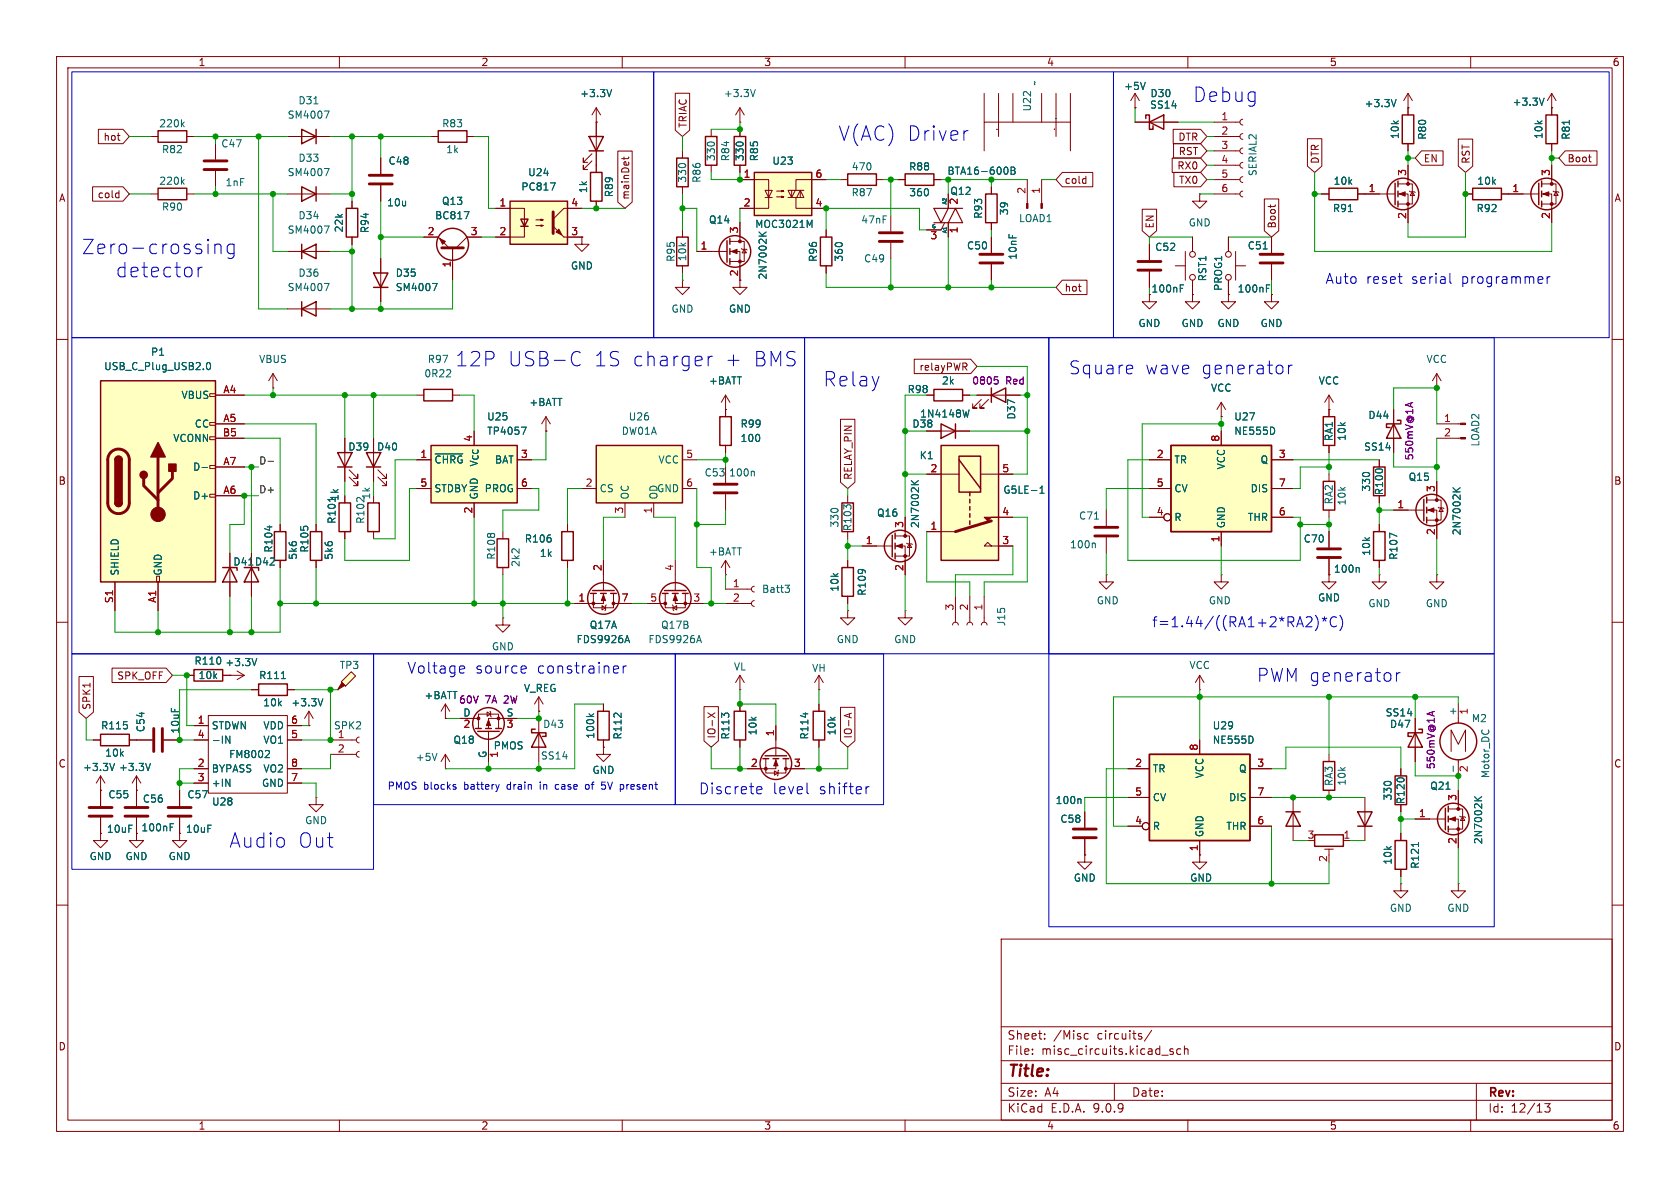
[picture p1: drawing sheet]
<svg xmlns="http://www.w3.org/2000/svg" width="297mm" height="210mm" viewBox="0 0 297 210" stroke-linecap="round" stroke-linejoin="round" font-family="sans-serif">
<defs><g id="words">
<g font-size="3.5" fill="#0000c2">
<text x="210.9" y="18.3">Debug</text>
<text x="148.2" y="25.1">V(AC)</text>
<text x="160.3" y="25.1">Driver</text>
<text x="14.4" y="45.2">Zero-crossing</text>
<text x="20.4" y="49.3">detector</text>
<text x="80.5" y="65">12P</text>
<text x="89.7" y="65">USB-C</text>
<text x="104.9" y="65">1S charger</text>
<text x="127.9" y="65">+</text>
<text x="133" y="65">BMS</text>
<text x="145.5" y="68.6">Relay</text>
<text x="40.5" y="150.1">Audio</text>
<text x="52.7" y="150.1">Out</text>
</g>
<g font-size="3.2" fill="#0000c2">
<text x="188.9" y="66.4">Square</text>
<text x="202.4" y="66.4">wave</text>
<text x="212.3" y="66.4">generator</text>
<text x="222.2" y="120.8">PWM generator</text>
</g>
<text font-size="2.8" fill="#840000" x="178" y="190.9">Title:</text>
<g font-size="2.7" fill="#0000c2">
<text x="71.9" y="119.3">Voltage</text>
<text x="84" y="119.3">source</text>
<text x="95" y="119.3">constrainer</text>
<text x="123.5" y="140.6">Discrete</text>
<text x="136.5" y="140.6">level</text>
<text x="144.8" y="140.6">shifter</text>
</g>
<g font-size="2.5" fill="#0000c2">
<text x="234.3" y="50.4">Auto</text>
<text x="241.5" y="50.4">reset</text>
<text x="249.5" y="50.4">serial</text>
<text x="258.4" y="50.4">programmer</text>
<text x="203.6" y="111.1">f=1.44/((RA1+2*RA2)*C)</text>
</g>
<g font-size="2.1" fill="#840000">
<text x="178" y="184">Sheet:</text>
<text x="186.2" y="184">/Misc</text>
<text x="194" y="184">circuits/</text>
<text x="178" y="186.7">File:</text>
<text x="184.1" y="186.7">misc_circuits.kicad_sch</text>
<text x="178" y="196.9">KiCad</text>
<text x="178" y="194.1">Size:</text>
<text x="184.7" y="194.1">A4</text>
<text x="185.7" y="196.9">E.D.A.</text>
<text x="193.3" y="196.9">9.0.9</text>
<text x="200" y="194.1">Date:</text>
<text x="263" y="194.3">Rev:</text>
<text x="263" y="196.9">Id:</text>
<text x="267.1" y="196.9">12/13</text>
</g>
<g font-size="1.8" fill="#840000">
<text x="35" y="11.9">1</text>
<text x="85" y="11.9">2</text>
<text x="135" y="11.9">3</text>
<text x="185" y="11.9">4</text>
<text x="235" y="11.9">5</text>
<text x="285" y="11.9">6</text>
<text x="121.6" y="22.7" transform="rotate(-90 121.6 22.7)">TRIAC</text>
<text x="18.2" y="25.1">hot</text>
<text x="208.2" y="25.1">DTR</text>
<text x="208.3" y="27.6">RST</text>
<text x="233.4" y="29.1" transform="rotate(-90 233.4 29.1)">DTR</text>
<text x="251.6" y="28.9">EN</text>
<text x="260" y="29.1" transform="rotate(-90 260 29.1)">RST</text>
<text x="277" y="28.9">Boot</text>
<text x="10.3" y="35.9">A</text>
<text x="17.2" y="35.2">cold</text>
<text x="111.4" y="35.4" transform="rotate(-90 111.4 35.4)">mainDet</text>
<text x="188.1" y="32.7">cold</text>
<text x="208" y="30.2">RX0</text>
<text x="208.3" y="32.7">TX0</text>
<text x="285.3" y="35.9">A</text>
<text x="204.2" y="40.5" transform="rotate(-90 204.2 40.5)">EN</text>
<text x="225.7" y="40.5" transform="rotate(-90 225.7 40.5)">Boot</text>
<text x="130.6" y="49" transform="rotate(-90 130.6 49)">2</text>
<text x="188.1" y="51.8">hot</text>
<text x="162.4" y="65.7">relayPWR</text>
<text x="10.3" y="85.9">B</text>
<text x="150.8" y="84.9" transform="rotate(-90 150.8 84.9)">RELAY_PIN</text>
<text x="285.3" y="85.9">B</text>
<text x="16.2" y="125.6" transform="rotate(-90 16.2 125.6)">SPK1</text>
<text x="20.6" y="120.3">SPK_OFF</text>
<text x="126.7" y="130.7" transform="rotate(-90 126.7 130.7)">IO-X</text>
<text x="150.8" y="130.7" transform="rotate(-90 150.8 130.7)">IO-A</text>
<text x="10.3" y="135.9">C</text>
<text x="285.3" y="135.9">C</text>
<text x="10.3" y="185.9">D</text>
<text x="285.3" y="185.9">D</text>
<text x="35" y="199.9">1</text>
<text x="85" y="199.9">2</text>
<text x="135" y="199.9">3</text>
<text x="185" y="199.9">4</text>
<text x="235" y="199.9">5</text>
<text x="285" y="199.9">6</text>
</g>
<g font-size="1.8" fill="#006464">
<text x="102.5" y="17.4">+3.3V</text>
<text x="127.9" y="17.4">+3.3V</text>
<text x="183.7" y="15.2" transform="rotate(-90 183.7 15.2)">~</text>
<text x="198.6" y="16.1">+5V</text>
<text x="203.3" y="17.4">D30</text>
<text x="28.1" y="22.7">220k</text>
<text x="50.8" y="21.2">SM4007</text>
<text x="52.7" y="18.6">D31</text>
<text x="78.1" y="22.7">R83</text>
<text x="182.5" y="19.8" transform="rotate(-90 182.5 19.8)">U22</text>
<text x="203.2" y="19.4">SS14</text>
<text x="241.1" y="19.2">+3.3V</text>
<text x="267.3" y="18.9">+3.3V</text>
<text x="28.5" y="27.3">R82</text>
<text x="39" y="26.3">C47</text>
<text x="52.7" y="28.8">D33</text>
<text x="68.6" y="29.3">C48</text>
<text x="78.8" y="27.3">1k</text>
<text x="126.6" y="28.6" transform="rotate(-90 126.6 28.6)">330</text>
<text x="129.1" y="28.6" transform="rotate(-90 129.1 28.6)">R84</text>
<text x="131.7" y="28.6" transform="rotate(-90 131.7 28.6)">330</text>
<text x="134.2" y="28.6" transform="rotate(-90 134.2 28.6)">R85</text>
<text x="136.5" y="29.3">U23</text>
<text x="247.5" y="24.7" transform="rotate(-90 247.5 24.7)">10k</text>
<text x="252.3" y="24.8" transform="rotate(-90 252.3 24.8)">R80</text>
<text x="272.9" y="24.7" transform="rotate(-90 272.9 24.7)">10k</text>
<text x="277.7" y="24.8" transform="rotate(-90 277.7 24.8)">R81</text>
<text x="28.1" y="32.9">220k</text>
<text x="39.8" y="33.1">1nF</text>
<text x="50.8" y="31.3">SM4007</text>
<text x="92.1" y="33.9">PC817</text>
<text x="93.3" y="31.3">U24</text>
<text x="104" y="34.2" transform="rotate(-90 104 34.2)">1k</text>
<text x="108.6" y="35" transform="rotate(-90 108.6 35)">R89</text>
<text x="121.5" y="32.4" transform="rotate(-90 121.5 32.4)">330</text>
<text x="124.1" y="32.4" transform="rotate(-90 124.1 32.4)">R86</text>
<text x="150.5" y="34.9">R87</text>
<text x="150.5" y="30.3">470</text>
<text x="160.6" y="30.3">R88</text>
<text x="160.6" y="34.9">360</text>
<text x="167.4" y="31.1">BTA16-600B</text>
<text x="167.9" y="34.6">Q12</text>
<text x="222.4" y="31.2" transform="rotate(-90 222.4 31.2)">SERIAL2</text>
<text x="235.7" y="32.9">10k</text>
<text x="261.1" y="32.9">10k</text>
<text x="28.5" y="37.4">R90</text>
<text x="50.8" y="41.5">SM4007</text>
<text x="52.7" y="39">D34</text>
<text x="60.8" y="41.2" transform="rotate(-90 60.8 41.2)">22k</text>
<text x="65.4" y="41.3" transform="rotate(-90 65.4 41.3)">R94</text>
<text x="68.3" y="36.7">10u</text>
<text x="76.8" y="39">BC817</text>
<text x="78" y="36.4">Q13</text>
<text x="125.2" y="39.7">Q14</text>
<text x="133.4" y="40.5">MOC3021M</text>
<text x="152.2" y="39.7">47nF</text>
<text x="173.8" y="38.8" transform="rotate(-90 173.8 38.8)">R93</text>
<text x="178.4" y="38.1" transform="rotate(-90 178.4 38.1)">39</text>
<text x="180" y="39.5">LOAD1</text>
<text x="210.1" y="40.2">GND</text>
<text x="235.5" y="37.7">R91</text>
<text x="260.9" y="37.7">R92</text>
<text x="100.8" y="47.9">GND</text>
<text x="119.5" y="46.4" transform="rotate(-90 119.5 46.4)">R95</text>
<text x="121.5" y="46.3" transform="rotate(-90 121.5 46.3)">10k</text>
<text x="144.6" y="46.4" transform="rotate(-90 144.6 46.4)">R96</text>
<text x="149.2" y="46.4" transform="rotate(-90 149.2 46.4)">360</text>
<text x="152.7" y="46.6">C49</text>
<text x="170.9" y="44.3">C50</text>
<text x="179.9" y="46" transform="rotate(-90 179.9 46)">10nF</text>
<text x="204.1" y="44.6">C52</text>
<text x="220.5" y="44.3">C51</text>
<text x="50.8" y="51.7">SM4007</text>
<text x="52.7" y="49.1">D36</text>
<text x="69.9" y="51.7">SM4007</text>
<text x="69.9" y="49.1">D35</text>
<text x="135.7" y="49.5" transform="rotate(-90 135.7 49.5)">2N7002K</text>
<text x="203.5" y="51.9">100nF</text>
<text x="213.5" y="49.8" transform="rotate(-90 213.5 49.8)">RST1</text>
<text x="216.3" y="51.5" transform="rotate(-90 216.3 51.5)">PROG1</text>
<text x="218.7" y="51.9">100nF</text>
<text x="118.6" y="55.5">GND</text>
<text x="128.8" y="55.5">GND</text>
<text x="201.2" y="58">GND</text>
<text x="208.8" y="58">GND</text>
<text x="215.1" y="58">GND</text>
<text x="222.8" y="58">GND</text>
<text x="18.3" y="65.6">USB_C_Plug_USB2.0</text>
<text x="26.6" y="63.1">P1</text>
<text x="45.7" y="64.4">VBUS</text>
<text x="75.5" y="64.4">R97</text>
<text x="252.1" y="64.4">VCC</text>
<text x="32" y="70.7">VBUS</text>
<text x="74.9" y="66.9">0R22</text>
<text x="93.5" y="72">+BATT</text>
<text x="125.2" y="68.2">+BATT</text>
<text x="160.4" y="69.7">R98</text>
<text x="166.4" y="68.2">2k</text>
<text x="214" y="69.4">VCC</text>
<text x="233" y="68.2">VCC</text>
<text x="34.3" y="75.8">CC</text>
<text x="86" y="74.5">U25</text>
<text x="86" y="77.1">TP4057</text>
<text x="109.8" y="77.1">DW01A</text>
<text x="111.1" y="74.5">U26</text>
<text x="130.8" y="75.8">R99</text>
<text x="161.2" y="75.8">D38</text>
<text x="162.6" y="74">1N4148W</text>
<text x="179.7" y="74.3" transform="rotate(-90 179.7 74.3)">D37</text>
<text x="218.1" y="74.5">U27</text>
<text x="218.1" y="77.1">NE555D</text>
<text x="241.8" y="74.3">D44</text>
<text x="30.5" y="78.3">VCONN</text>
<text x="34" y="83.4">D-</text>
<text x="61.5" y="79.9">D39</text>
<text x="66.6" y="79.9">D40</text>
<text x="76.7" y="82.1">~{CHRG}</text>
<text x="84.7" y="82.6" transform="rotate(-90 84.7 82.6)">V_{CC}</text>
<text x="87.4" y="82.1">BAT</text>
<text x="116.3" y="82.1">VCC</text>
<text x="130.8" y="78.3">100</text>
<text x="162.5" y="81.4">K1</text>
<text x="207.5" y="82.1">TR</text>
<text x="216.8" y="83.1" transform="rotate(-90 216.8 83.1)">VCC</text>
<text x="222.7" y="82.1">Q</text>
<text x="235.8" y="78.1" transform="rotate(-90 235.8 78.1)">RA1</text>
<text x="238.1" y="78" transform="rotate(-90 238.1 78)">10k</text>
<text x="241.1" y="79.9">SS14</text>
<text x="261.7" y="79" transform="rotate(-90 261.7 79)">LOAD2</text>
<text x="34" y="88.5">D+</text>
<text x="60" y="88.6" transform="rotate(-90 60 88.6)">1k</text>
<text x="65.6" y="88.4" transform="rotate(-90 65.6 88.4)">1k</text>
<text x="76.7" y="87.2">STDBY</text>
<text x="84.7" y="88.4" transform="rotate(-90 84.7 88.4)">GND</text>
<text x="85.6" y="87.2">PROG</text>
<text x="105.9" y="87.2">CS</text>
<text x="111.4" y="88.4" transform="rotate(-90 111.4 88.4)">OC</text>
<text x="116.1" y="87.2">GND</text>
<text x="116.4" y="88.4" transform="rotate(-90 116.4 88.4)">OD</text>
<text x="124.5" y="84.4">C53</text>
<text x="128.8" y="84.4">100n</text>
<text x="177.3" y="87.5">G5LE-1</text>
<text x="207.5" y="87.2">CV</text>
<text x="221" y="87.2">DIS</text>
<text x="235.8" y="89.3" transform="rotate(-90 235.8 89.3)">RA2</text>
<text x="238.1" y="89.5" transform="rotate(-90 238.1 89.5)">10k</text>
<text x="242.4" y="87" transform="rotate(-90 242.4 87)">330</text>
<text x="244.7" y="87.6" transform="rotate(-90 244.7 87.6)">R100</text>
<text x="248.9" y="85.2">Q15</text>
<text x="59.5" y="92.7" transform="rotate(-90 59.5 92.7)">R101</text>
<text x="64.6" y="92.7" transform="rotate(-90 64.6 92.7)">R102</text>
<text x="148.4" y="93.4" transform="rotate(-90 148.4 93.4)">330</text>
<text x="150.7" y="94" transform="rotate(-90 150.7 94)">R103</text>
<text x="154.9" y="91.5">Q16</text>
<text x="162.7" y="93.5" transform="rotate(-90 162.7 93.5)">2N7002K</text>
<text x="190.7" y="92">C71</text>
<text x="207.5" y="92.3">R</text>
<text x="216.8" y="93.5" transform="rotate(-90 216.8 93.5)">GND</text>
<text x="220.5" y="92.3">THR</text>
<text x="258.4" y="94.7" transform="rotate(-90 258.4 94.7)">2N7002K</text>
<text x="21.2" y="101.9" transform="rotate(-90 21.2 101.9)">SHIELD</text>
<text x="28.8" y="101.9" transform="rotate(-90 28.8 101.9)">GND</text>
<text x="41.2" y="100.2">D41</text>
<text x="45" y="100.2">D42</text>
<text x="48.4" y="97.8" transform="rotate(-90 48.4 97.8)">R104</text>
<text x="52.7" y="99.1" transform="rotate(-90 52.7 99.1)">5k6</text>
<text x="54.7" y="97.8" transform="rotate(-90 54.7 97.8)">R105</text>
<text x="59" y="99.1" transform="rotate(-90 59 99.1)">5k6</text>
<text x="87.7" y="99.1" transform="rotate(-90 87.7 99.1)">R108</text>
<text x="92" y="100.3" transform="rotate(-90 92 100.3)">2k2</text>
<text x="92.7" y="96.1">R106</text>
<text x="95.3" y="98.7">1k</text>
<text x="125.2" y="98.4">+BATT</text>
<text x="189.1" y="97.1">100n</text>
<text x="230.4" y="96.1">C70</text>
<text x="235.7" y="101.4">100n</text>
<text x="242.4" y="98.3" transform="rotate(-90 242.4 98.3)">10k</text>
<text x="247.2" y="99.1" transform="rotate(-90 247.2 99.1)">R107</text>
<text x="134.6" y="105">Batt3</text>
<text x="148.4" y="104.7" transform="rotate(-90 148.4 104.7)">10k</text>
<text x="153.3" y="105.4" transform="rotate(-90 153.3 105.4)">R109</text>
<text x="193.8" y="107">GND</text>
<text x="213.6" y="107">GND</text>
<text x="232.9" y="106.5">GND</text>
<text x="241.8" y="107.5">GND</text>
<text x="252" y="107.5">GND</text>
<text x="101.8" y="113.9">FDS9926A</text>
<text x="104.2" y="111.4">Q17A</text>
<text x="114.5" y="113.9">FDS9926A</text>
<text x="116.8" y="111.4">Q17B</text>
<text x="147.8" y="113.9">GND</text>
<text x="158" y="113.9">GND</text>
<text x="177.9" y="110.8" transform="rotate(-90 177.9 110.8)">J15</text>
<text x="34.3" y="117.7">R110 +3.3V</text>
<text x="60" y="118.5">TP3</text>
<text x="86.9" y="115.2">GND</text>
<text x="129.6" y="118.7">VL</text>
<text x="143.5" y="119">VH</text>
<text x="210.2" y="118.5">VCC</text>
<text x="35" y="120.2">10k</text>
<text x="45.7" y="120.2">R111</text>
<text x="46.4" y="125.1">10k</text>
<text x="51.4" y="125.1">+3.3V</text>
<text x="74.9" y="123.8">+BATT</text>
<text x="92.5" y="122.5">V_REG</text>
<text x="17.8" y="129.1">R115</text>
<text x="25.8" y="129.5" transform="rotate(-90 25.8 129.5)">C54</text>
<text x="31.9" y="129.8" transform="rotate(-90 31.9 129.8)">10uF</text>
<text x="37.3" y="129.1">STDWN</text>
<text x="37.3" y="131.7">-IN</text>
<text x="46.5" y="129.1">VDD</text>
<text x="46.5" y="131.7">VO1</text>
<text x="58.9" y="129.1">SPK2</text>
<text x="59.6" y="130.6">1</text>
<text x="80.1" y="131.7">Q18</text>
<text x="81.8" y="126.7">D</text>
<text x="89.5" y="126.7">S</text>
<text x="95.9" y="128.9">D43</text>
<text x="105.3" y="130.7" transform="rotate(-90 105.3 130.7)">100k</text>
<text x="110.1" y="130.8" transform="rotate(-90 110.1 130.8)">R112</text>
<text x="129.1" y="130.8" transform="rotate(-90 129.1 130.8)">R113</text>
<text x="134" y="130.1" transform="rotate(-90 134 130.1)">10k</text>
<text x="143.1" y="130.8" transform="rotate(-90 143.1 130.8)">R114</text>
<text x="147.9" y="130.1" transform="rotate(-90 147.9 130.1)">10k</text>
<text x="214.3" y="129.1">U29</text>
<text x="214.3" y="131.7">NE555D</text>
<text x="244.9" y="126.8">SS14</text>
<text x="245.6" y="128.9">D47</text>
<text x="257.6" y="126.6" transform="rotate(-90 257.6 126.6)">+</text>
<text x="260.1" y="127.9">M2</text>
<text x="14.6" y="136.5">+3.3V</text>
<text x="18.5" y="134">10k</text>
<text x="20.9" y="136.5">+3.3V</text>
<text x="37.3" y="136.8">BYPASS</text>
<text x="40.4" y="134.2">FM8002</text>
<text x="46.5" y="136.8">VO2</text>
<text x="73.4" y="134.7">+5V</text>
<text x="86.1" y="134.1" transform="rotate(-90 86.1 134.1)">G</text>
<text x="87.2" y="132.7">PMOS</text>
<text x="95.5" y="134.5">SS14</text>
<text x="104.6" y="137">GND</text>
<text x="203.7" y="136.8">TR</text>
<text x="213" y="137.7" transform="rotate(-90 213 137.7)">VCC</text>
<text x="218.9" y="136.8">Q</text>
<text x="263.5" y="137.7" transform="rotate(-90 263.5 137.7)">Motor_DC</text>
<text x="19.1" y="141.3">C55</text>
<text x="25.2" y="142.1">C56</text>
<text x="33" y="141.3">C57</text>
<text x="37.3" y="139.3">+IN</text>
<text x="37.4" y="142.6">U28</text>
<text x="46.2" y="139.3">GND</text>
<text x="186.5" y="142.3">100n</text>
<text x="203.7" y="141.8">CV</text>
<text x="217.2" y="141.8">DIS</text>
<text x="235.8" y="139" transform="rotate(-90 235.8 139)">RA3</text>
<text x="238.1" y="139" transform="rotate(-90 238.1 139)">10k</text>
<text x="246.2" y="141.6" transform="rotate(-90 246.2 141.6)">330</text>
<text x="248.5" y="142.3" transform="rotate(-90 248.5 142.3)">R120</text>
<text x="252.7" y="139.8">Q21</text>
<text x="18.8" y="147.4">10uF</text>
<text x="24.9" y="147.2">100nF</text>
<text x="32.8" y="147.4">10uF</text>
<text x="53.8" y="145.9">GND</text>
<text x="187.4" y="145.6">C58</text>
<text x="203.7" y="146.9">R</text>
<text x="213" y="148.1" transform="rotate(-90 213 148.1)">GND</text>
<text x="216.7" y="146.9">THR</text>
<text x="262.2" y="149.3" transform="rotate(-90 262.2 149.3)">2N7002K</text>
<text x="15.7" y="152.2">GND</text>
<text x="22.1" y="152.2">GND</text>
<text x="29.7" y="152.2">GND</text>
<text x="246.2" y="153" transform="rotate(-90 246.2 153)">10k</text>
<text x="251.1" y="153.7" transform="rotate(-90 251.1 153.7)">R121</text>
<text x="189.7" y="156.1">GND</text>
<text x="210.3" y="156.1">GND</text>
<text x="245.6" y="161.4">GND</text>
<text x="255.8" y="161.4">GND</text>
</g>
<g font-size="1.8" fill="#a90000">
<text x="215.8" y="21.3">1</text>
<text x="215.8" y="23.9">2</text>
<text x="215.8" y="26.4">3</text>
<text x="215.8" y="29">4</text>
<text x="131.4" y="31.5">1</text>
<text x="144.1" y="31.5">6</text>
<text x="181.4" y="34.4" transform="rotate(-90 181.4 34.4)">2</text>
<text x="183.9" y="34.4" transform="rotate(-90 183.9 34.4)">1</text>
<text x="215.8" y="31.5">5</text>
<text x="215.8" y="34">6</text>
<text x="241.9" y="34">1</text>
<text x="248.7" y="31.2" transform="rotate(-90 248.7 31.2)">3</text>
<text x="267.3" y="34">1</text>
<text x="274.1" y="31.2" transform="rotate(-90 274.1 31.2)">3</text>
<text x="75.5" y="41.7">2</text>
<text x="83.1" y="41.7">3</text>
<text x="88.2" y="36.6">1</text>
<text x="88.2" y="41.7">2</text>
<text x="100.9" y="36.6">4</text>
<text x="100.9" y="41.7">3</text>
<text x="130.6" y="41.3" transform="rotate(-90 130.6 41.3)">3</text>
<text x="131.4" y="36.6">2</text>
<text x="144.1" y="36.6">4</text>
<text x="169.6" y="41.3" transform="rotate(-90 169.6 41.3)">1</text>
<text x="169.6" y="36.3" transform="rotate(-90 169.6 36.3)">2</text>
<text x="248.7" y="38.8" transform="rotate(-90 248.7 38.8)">2</text>
<text x="274.1" y="38.8" transform="rotate(-90 274.1 38.8)">2</text>
<text x="79.8" y="47.4" transform="rotate(-90 79.8 47.4)">1</text>
<text x="123.8" y="44.2">1</text>
<text x="164.4" y="42.6">3</text>
<text x="39.4" y="69.6">A4</text>
<text x="39.3" y="77.2">B5</text>
<text x="39.4" y="74.7">A5</text>
<text x="255.2" y="74.7">1</text>
<text x="255.2" y="77.2">2</text>
<text x="39.4" y="82.3">A7</text>
<text x="74.2" y="81">1</text>
<text x="83.6" y="78.2" transform="rotate(-90 83.6 78.2)">4</text>
<text x="92" y="81">3</text>
<text x="121.2" y="81">5</text>
<text x="164.4" y="83.6">2</text>
<text x="177.1" y="83.6">5</text>
<text x="204.4" y="81">2</text>
<text x="215.6" y="78.2" transform="rotate(-90 215.6 78.2)">8</text>
<text x="226" y="81">3</text>
<text x="39.4" y="87.4">A6</text>
<text x="74.2" y="86.1">5</text>
<text x="92" y="86.1">6</text>
<text x="103.4" y="86.1">2</text>
<text x="121.2" y="86.1">6</text>
<text x="204.4" y="86.1">5</text>
<text x="226" y="86.1">7</text>
<text x="246.9" y="89.9">1</text>
<text x="253.7" y="87.1" transform="rotate(-90 253.7 87.1)">3</text>
<text x="83.6" y="90.9" transform="rotate(-90 83.6 90.9)">2</text>
<text x="110.2" y="90.9" transform="rotate(-90 110.2 90.9)">3</text>
<text x="115.3" y="90.9" transform="rotate(-90 115.3 90.9)">1</text>
<text x="159.8" y="93.4" transform="rotate(-90 159.8 93.4)">3</text>
<text x="164.4" y="93.7">1</text>
<text x="177.1" y="91.2">4</text>
<text x="204.4" y="91.2">4</text>
<text x="215.6" y="96" transform="rotate(-90 215.6 96)">1</text>
<text x="226" y="91.2">6</text>
<text x="253.7" y="94.7" transform="rotate(-90 253.7 94.7)">2</text>
<text x="106.4" y="101" transform="rotate(-90 106.4 101)">2</text>
<text x="119.1" y="101" transform="rotate(-90 119.1 101)">4</text>
<text x="153" y="96.3">1</text>
<text x="159.8" y="101" transform="rotate(-90 159.8 101)">2</text>
<text x="177.1" y="96.3">3</text>
<text x="20.1" y="106.7" transform="rotate(-90 20.1 106.7)">S1</text>
<text x="27.7" y="106.7" transform="rotate(-90 27.7 106.7)">A1</text>
<text x="102.2" y="106.4">1</text>
<text x="109.8" y="106.4">7</text>
<text x="114.9" y="106.4">5</text>
<text x="122.5" y="106.4">3</text>
<text x="129.5" y="103.9">1</text>
<text x="129.5" y="106.4">2</text>
<text x="168.7" y="108" transform="rotate(-90 168.7 108)">3</text>
<text x="171.2" y="108" transform="rotate(-90 171.2 108)">2</text>
<text x="173.7" y="108" transform="rotate(-90 173.7 108)">1</text>
<text x="34.9" y="128">1</text>
<text x="34.9" y="130.6">4</text>
<text x="51.4" y="128">6</text>
<text x="51.4" y="130.6">5</text>
<text x="81.8" y="129">2</text>
<text x="89.5" y="129">3</text>
<text x="136.9" y="130.2" transform="rotate(-90 136.9 130.2)">1</text>
<text x="259.8" y="126.4" transform="rotate(-90 259.8 126.4)">1</text>
<text x="34.9" y="135.6">2</text>
<text x="51.4" y="135.6">8</text>
<text x="59.6" y="133.1">2</text>
<text x="88.3" y="134.1" transform="rotate(-90 88.3 134.1)">1</text>
<text x="132.6" y="135.6">2</text>
<text x="140.3" y="135.6">3</text>
<text x="200.6" y="135.6">2</text>
<text x="211.8" y="132.8" transform="rotate(-90 211.8 132.8)">8</text>
<text x="222.2" y="135.6">3</text>
<text x="259.8" y="136.6" transform="rotate(-90 259.8 136.6)">2</text>
<text x="34.9" y="138.2">3</text>
<text x="51.4" y="138.2">7</text>
<text x="200.6" y="140.7">5</text>
<text x="222.2" y="140.7">7</text>
<text x="257.6" y="141.7" transform="rotate(-90 257.6 141.7)">3</text>
<text x="200.6" y="145.8">4</text>
<text x="222.2" y="145.8">6</text>
<text x="231.1" y="148.3">3</text>
<text x="237.4" y="148.3">1</text>
<text x="250.8" y="144.5">1</text>
<text x="257.6" y="149.3" transform="rotate(-90 257.6 149.3)">2</text>
<text x="211.8" y="150.6" transform="rotate(-90 211.8 150.6)">1</text>
<text x="234.7" y="152.5" transform="rotate(-90 234.7 152.5)">2</text>
</g>
<g font-size="1.8" fill="#840084">
<text x="171.8" y="68.2">0805</text>
<text x="177.8" y="68.2">Red</text>
<text x="250" y="81.5" transform="rotate(-90 250 81.5)">550mV@1A</text>
<text x="81.1" y="124.6">60V</text>
<text x="85.7" y="124.6">7A</text>
<text x="89.2" y="124.6">2W</text>
<text x="253.8" y="136.1" transform="rotate(-90 253.8 136.1)">550mV@1A</text>
</g>
<g font-size="1.8" fill="#0f0f0f">
<text x="45.7" y="82.2">D-</text>
<text x="45.7" y="87.3">D+</text>
</g>
<g font-size="1.8" fill="#0000c2">
<text x="68.4" y="139.8">PMOS blocks</text>
<text x="82.1" y="139.8">battery</text>
<text x="89.9" y="139.8">drain</text>
<text x="95.9" y="139.8">in</text>
<text x="98.8" y="139.8">case</text>
<text x="104.4" y="139.8">of</text>
<text x="107.4" y="139.8">5V</text>
<text x="110.9" y="139.8">present</text>
</g>
<g font-size=".9" fill="#006464">
<text x="164.6" y="40.4">G</text>
<text x="167.4" y="41.4" transform="rotate(-90 167.4 41.4)">A1</text>
<text x="167.4" y="36.3" transform="rotate(-90 167.4 36.3)">A2</text>
</g>
</g></defs>
<g fill="none" stroke="#840000" stroke-width=".18">
<path d="M10 10h277v190h-277zM12 12h273v186h-273zM60 10v2M110 10v2M160 10v2M210 10v2M260 10v2M10 60h2M73.7 69.9h1.2M80 69.9h1.3M285 60h2M10 110h2"/>
<path d="M285 110h2M10 160h2M177 166h108v32h-108zM285 160h2M60 198v2M110 198v2M160 198v2M177 194.5h108M177 191.5h108M177 187.5h108M177 181.5h108M182.5 186.3v.1"/>
<path d="M182.5 185.5v.1M184.7 183.6v.1M184.7 182.8v.1M191.7 183.6l.3 .1 .4-.1M192.4 182.8l-.4-.1-.3 .1M197 191.5v3M201.8 183.3v.3M203.6 182.1l-1.3 2M205.4 186.5h1.1M207.4 185.5l-.4-.1-.2 .2 .1 .2 .5 .2v.3h-.6M208.7 185.5l-.4-.1-.3 .3v.4l.2 .2h.5M209.4 185.5l.2-.1 .4 .1v.9"/>
<path d="M209.4 184.9v1.5M210 198v2M260 198v2M261 191.5v6.5M273.1 195.1h.9l-.5 .6 .5 .1v.7l-.3 .1h-.4l-.2-.1"/>
</g>
<path d="M74.9 68.8h5.1v2.1h-5.1z" fill="none" stroke="#840000" stroke-width=".25"/>
<path d="M105.4 78.7h15.2v10.2h-15.2z" fill="#ffffc2"/>
<path d="M105.4 78.7h15.2v10.2h-15.2z" fill="none" stroke="#840000" stroke-width=".25"/>
<path d="M102.9 86.4h2.5M110.5 88.9v2.5M115.6 88.9v2.5M120.6 81.3h2.6M120.6 86.4h2.6" fill="none" stroke="#840000" stroke-width=".18"/>
<path d="M90.2 35.6h10.1v7.6h-10.1z" fill="#ffffc2"/>
<g fill="none" stroke="#840000" stroke-width=".25">
<path d="M90.2 35.6h10.1v7.6h-10.1zM92.1 38.7h1.2l-.6 1.3zM246.6 32.4v3.8M247.1 32v1M247.1 33.8v1M247.1 35.6v1M247.9 20.3h2v5.1h-2zM92.1 40h1.2M134.9 134.1h1M135.3 133.6h3.8M136.7 134.1h1M138.4 134.1h1"/>
<path d="M143.8 125.7h2v5.1h-2z"/>
<circle cx="248" cy="34.3" r="2.79"/>
<circle cx="137.2" cy="135" r="2.79"/>
</g>
<g fill="none" stroke="#840000" stroke-width=".18">
<path d="M248.9 19.1h.1M248.9 16.5l-.7 1.3M248.9 16.5l.8 1.3M248.9 16.5v3.8M87.6 36.8h5.1v5.1h-5.1M94.7 38.9h1.3l-.4 .1v-.3l.4 .2M94.7 39.9h1.3l-.4 .1v-.2l.4 .1M102.9 36.8h-3.2l-1.9 1.9M241.3 34.3h5.3M247.1 32.5h2.6v3.6h-2.6M247.1 34.3h1.8v5.1M248.9 25.4v1.3"/>
<path d="M248.9 29.2v3.3M249.2 33.8l.1 .1h.8l.1 .1M249.7 33.9l.4 .6h-.8zM99.7 41.9h3.2M130.8 119.4l.8 1.3M130.8 119.4l-.8 1.3M130.8 119.4v2.5M149.9 108v1.2h1.2l-1.2 1.3-1.3-1.3h1.3M149.9 108h.1M130.8 121.9h.1M135.4 134.1v2.6h3.5v-2.6M136.9 136.3l.6 .4-.6 .3z"/>
<path d="M137.2 134.1v1.8h-5.1M137.2 128.3v5.3M137.7 136.1l-.2 .2v.7l-.1 .2M138.9 135.9h3.3M144.8 124.5v1.2M144.8 130.8v1.3M191.8 143.5v2.8M191.8 148.3v2.8M212.1 151.1v1.3h-1.3l1.3 1.3 1.3-1.3h-1.3M212.1 151.1h.1"/>
</g>
<path d="M97.8 37.5v3.8M189.7 148.1h4.1M189.7 146.6h4.1" fill="none" stroke="#840000" stroke-width=".51"/>
<g fill="#840000" stroke="#840000" stroke-width=".18">
<path d="M98.3 41l.5-.5 .5 1z"/>
<path d="M97.8 40l1.9 1.9z"/>
<path d="M247.4 34.3l1-.4v.8z"/>
<path d="M137.2 134.4l.3 1h-.7z"/>
<circle cx="248.9" cy="32.5" r=".25"/>
<circle cx="248.9" cy="36.1" r=".25"/>
<circle cx="138.9" cy="135.9" r=".25"/>
<circle cx="135.4" cy="135.9" r=".25"/>
</g>
<path d="M246.8 17.6l-.4 1.3M97.3 32.3h.9l-.6 1.3M142.4 126v.8M190.9 141.2l.2 .2v.7" fill="none" stroke="#006464" stroke-width=".18"/>
<path d="M203.2 133.4h17.8v15.2h-17.8z" fill="#ffffc2"/>
<g fill="none" stroke="#840000" stroke-width=".25">
<path d="M203.2 133.4h17.8v15.2h-17.8zM227.3 143.5h2.6M228.6 143.5l1.3 2.6h-2.6z"/>
<circle cx="80" cy="43.2" r="2.82"/>
</g>
<g fill="none" stroke="#840000" stroke-width=".18">
<path d="M74.9 41.9h2.6l1.9 1.9M80 43.8v5.7M85.1 41.9h-2.6l-1.9 1.9M102.9 41.9v1.3h1.2l-1.2 1.3-1.3-1.3h1.3M102.9 41.9h.1M217.2 41.9v2.6M217.2 49.5v2.6M218.4 47h1.8M218.4 44.5v5M212.1 119.4v2.5M212.1 119.4l-.8 1.3M212.1 119.4l.8 1.3"/>
<path d="M199.4 135.9h3.8M212.1 121.9h.1M212.1 130.8v2.6M221 135.9h3.8M191.8 151.1v1.3h-1.3l1.3 1.3 1.2-1.3h-1.2M191.8 151.1h.1M199.4 141h3.8M199.4 146.1h2.5M212.1 148.6v2.5M221 141h3.8M221 146.1h3.8M228.6 141v7.6"/>
<circle cx="217.2" cy="49" r=".51"/>
<circle cx="217.2" cy="45" r=".51"/>
<circle cx="202.6" cy="146" r=".63"/>
</g>
<path d="M82.1 37.4h.8l-.5 1.3M221.5 130.4v.7" fill="none" stroke="#006464" stroke-width=".18"/>
<path d="M78.1 43.8h3.8" fill="none" stroke="#840000" stroke-width=".51"/>
<path d="M77.7 42.2l1 .5-.5 .5z" fill="#840000" stroke="#840000" stroke-width=".18"/>
<path d="M17.8 67.3h20.3v35.6h-20.3z" fill="#ffffc2"/>
<g fill="none" stroke="#840000" stroke-width=".18">
<path d="M105.4 19.1l.8 1.2M105.4 19.1l-.8 1.2M105.4 19.1v10.1M26.7 24.1h1.2M26.7 34.3h1.2M33 24.1h1.3M33 34.3h1.3M38.1 25.4v2.8M38.1 30.2v2.8M50.8 24.1h7.6M50.8 34.3h7.6M67.3 27.9v2.8"/>
<path d="M67.3 32.8v2.8M76.2 24.1h1.3M82.5 24.1h1.3M104.6 28.4l-1.5 1.6v-.8v.8h.8M104.6 27.2l-1.5 1.5v-.8v.8h.8M105.4 21.6h.1M210.8 52.1v1.2h1.3l-1.3 1.3-1.3-1.3h1.3M210.8 52.1h.1M37.1 69.6h1v.5h-1zM37.1 74.7h1v.5h-1zM37.1 77.2h1v.5h-1zM38.1 69.9h5.1"/>
<path d="M38.1 74.9h5.1M38.1 77.5h5.1M234.9 72.4h.1M234.9 69.9l-.7 1.2M234.9 69.9l.8 1.2M234.9 69.9v2.5M37.1 82.3h1v.5h-1zM37.1 87.4h1v.5h-1zM38.1 82.6h5.1M38.1 87.6h5.1M55.9 92.7v1.3M55.9 99.1v1.2"/>
<path d="M20.3 102.9v5.1M27.7 101.9h.5v1h-.5zM27.9 102.9v5.1M130.8 124.5v1.2M130.8 130.8v1.3M234.9 133.4v1.2M234.9 139.7v1.3M247.6 135.9v1.3M250.2 127v7.6M256.5 132.8v-3.8l1.3 2.6 1.3-2.6v3.8M257.8 124.5v3.3M257.8 134.3v2.9"/>
<path d="M257.8 139.7v3.3M234.2 150.1h1.5M234.9 150.1v1M237.5 148.6h1.3M241.3 141v7.6M247.6 142.2v1.3M247.6 147.3v1.3M247.6 153.7v1.2M250.2 144.8h5.3M256 143h2.6v3.6h-2.6M256 144.8h1.8v5.1M257.8 156.2v1.3h1.3l-1.3 1.3-1.3-1.3h1.3"/>
<path d="M257.8 156.2h.1M258.1 144.3l.1 .1h.8l.1 .1M258.6 144.4l.4 .6h-.8z"/>
</g>
<g fill="none" stroke="#840000" stroke-width=".25">
<path d="M27.9 23.1h5.1v2h-5.1zM27.9 33.3h5.1v2h-5.1zM53.3 22.9l2.6 1.2-2.6 1.3zM53.3 33l2.6 1.3-2.6 1.3zM55.9 22.9v2.5M55.9 33v2.6M77.5 23.1h5v2h-5zM104.1 24.1h2.6l-1.3 2.6zM104.1 26.7h2.6M17.8 67.3h20.3v35.6h-20.3zM20.3 81.3a.64 .64 0 0 1 .7-.7 .64 .64 0 0 1 .6 .7M20.3 88.9a.64 .64 0 0 0 .7 .6 .64 .64 0 0 0 .6-.6"/>
<path d="M54.9 94h2v5.1h-2zM129.8 125.7h2v5.1h-2zM233.9 134.6h2.1v5.1h-2.1zM246.6 137.2h2.1v5h-2.1zM250.2 129.5l1.3 2.6h-2.6zM250.8 128.9h.7v.6h-2.6v.7h.7M232.4 147.6h5.1v2h-5.1zM240 143.5h2.6l-1.3 2.6zM240 146.1h2.6M246.6 148.6h2.1v5.1h-2.1zM255.5 142.9v3.8M256 142.5v1"/>
<path d="M256 144.3v1M256 146.1v1"/>
<circle cx="257.8" cy="131.1" r="3.3"/>
<circle cx="256.9" cy="144.8" r="2.79"/>
</g>
<path d="M36.1 30h4M36.1 28.4h4M65.3 31h4M65.3 32.5h4M19.6 79.9a1.9 1.9 0 0 1 2.1-.4 1.9 1.9 0 0 1 1.2 1.8v7.6a1.91 1.91 0 0 1-1.9 1.9 1.91 1.91 0 0 1-2-1.9l.1-7.8 .1-.6zM25.4 84.6v1.3l2.5 2.5M27.9 80.8v10.1M30.5 83.3v1.3l-2.6 2.5" fill="none" stroke="#840000" stroke-width=".51"/>
<g fill="#840000" stroke="#840000" stroke-width=".25">
<path d="M20.3 81.3h1.3v7.6h-1.3z"/>
<path d="M20.5 80.8a.64 .64 0 0 1 .7-.1 .64 .64 0 0 1 .4 .6h-1.3z"/>
<path d="M20.3 88.9h1.3a.64 .64 0 0 1-.6 .6 .64 .64 0 0 1-.7-.6z"/>
<path d="M27.9 78.2l1.3 2.6h-2.5z"/>
<path d="M29.8 82h1.3v1.3h-1.3z"/>
<circle cx="25.4" cy="83.9" r=".63"/>
</g>
<g fill="#840000" stroke="#840000" stroke-width=".18">
<path d="M256.3 144.8l1-.4v.8z"/>
<circle cx="27.9" cy="90.9" r="1.27"/>
<circle cx="257.8" cy="143" r=".25"/>
<circle cx="257.8" cy="146.6" r=".25"/>
</g>
<g fill="none" stroke="#006464" stroke-width=".18">
<path d="M55.5 18.4h.7M57.3 19.6h.9l-.6 1.3M108.1 15.8l-.4 1.3M32.2 21.9l.4 .5M32.2 32.1l.4 .5M32.6 21.6l-.5 .5M32.6 31.7l-.5 .5M57.3 29.8h.9l-.6 1.3M36.7 64.1h.1a.68 .68 0 0 1 .4 .6 .68 .68 0 0 1-.4 .6 .84 .84 0 0 1-.1-1.2zM35.7 82.6h1M256.9 135.4v1M262.1 129l-.1 .1"/>
<path d="M263.1 129l.1 .1M250.8 148.9v.7M260.7 140.8l.7 .8M261.9 140.8l-.7 .6"/>
</g>
<path d="M253.2 125.9v.6M253.6 125.8l-1.3 .4" fill="none" stroke="#840084" stroke-width=".18"/>
<path d="M76.2 78.7h15.2v10.2h-15.2z" fill="#ffffc2"/>
<g fill="none" stroke="#840000" stroke-width=".25">
<path d="M61.2 36.8h2v5.1h-2zM104.4 30.5h2v5.1h-2zM202.6 21v-.7h.6v2.6h.6v-.7M203.2 21.6l2.5-1.3v2.6zM234.9 33.3h5.1v2h-5.1zM260.3 33.3h5.1v2h-5.1zM272 32.4v3.8M272.5 32v1M272.5 33.8v1M272.5 35.6v1M273.3 20.3h2v5.1h-2zM53.3 54.6l2.6-1.3v2.6z"/>
<path d="M53.3 44.5l2.6-1.3v2.5zM53.3 43.2v2.5M53.3 53.3v2.6M66 48.3h2.6l-1.3 2.5zM66 50.8h2.6M76.2 78.7h15.2v10.2h-15.2zM127.3 73.7h2v5h-2zM233.9 73.7h2.1v5h-2.1zM246.4 74.9l1.2 2.6h-2.5zM247 74.3h.6v.6h-2.5v.7h.6M48.5 94h2v5.1h-2zM59.7 80h2.5l-1.2 2.6z"/>
<path d="M59.7 82.6h2.5M59.9 88.9h2.1v5.1h-2.1zM64.8 80h2.5l-1.3 2.6zM64.8 82.6h2.5M65 88.9h2.1v5.1h-2.1zM148.8 88.9h2.1v5.1h-2.1zM242.8 94h2.1v5.1h-2.1zM251.7 88.3v3.8M252.2 87.9v1M252.2 89.7v1M252.2 91.4v1.1M39.4 100.3h2.5v.5"/>
<path d="M40.6 100.3l1.3 2.6h-2.5zM43.2 100.3h2.5v.5M44.4 100.3l1.3 2.6h-2.5zM117.1 104.9h1M117.5 104.4h3.8M118.9 104.9h1M120.6 104.9h1.1M148.8 100.3h2.1v5.1h-2.1z"/>
<circle cx="273.4" cy="34.3" r="2.79"/>
<circle cx="253.1" cy="90.2" r="2.79"/>
<circle cx="119.4" cy="105.8" r="2.79"/>
</g>
<g fill="none" stroke="#840000" stroke-width=".18">
<path d="M200.7 19.1h.1M200.7 16.5l-.8 1.3M200.7 16.5l.7 1.3M200.7 16.5v2.6M274.3 19.1h.1M274.3 16.5v3.8M274.3 16.5l.8 1.3M274.3 16.5l-.7 1.3M62.2 35.6v1.2M105.4 29.2v1.3M105.4 35.6v1.2M200.7 21.6h7.6"/>
<path d="M212.1 34.3v1.3h1.3l-1.3 1.2-1.3-1.2h1.3M212.1 34.3h.1M214.6 34.3h4.6M214.6 21.6h4.6M214.6 24.1h4.6M214.6 26.7h4.6M214.6 29.2h4.6M214.6 31.8h4.6M219.7 21.1l-.3 .1-.2 .4 .2 .3 .3 .2M219.7 23.6l-.3 .2-.2 .3 .2 .4 .3 .1M219.7 26.2l-.3 .1-.2 .4 .2 .3 .3 .2M219.7 28.7l-.3 .2-.2 .3 .2 .4 .3 .1"/>
<path d="M219.7 31.2l-.3 .2-.2 .4 .2 .3 .3 .2M219.7 33.8l-.3 .1-.2 .4 .2 .3 .3 .2M233.7 34.3h1.2M240 34.3h1.3M259.1 34.3h1.2M265.4 34.3h6.6M272.5 32.5h2.6v3.6h-2.6M272.5 34.3h1.8v5.1M274.3 25.4v1.3M274.3 29.2v3.3M274.6 33.8l.1 .1h.8l.1 .1M275.1 33.9l.4 .6h-.8z"/>
<path d="M50.8 54.6h7.6M50.8 44.5h7.6M62.2 41.9v1.3M67.3 45.7v7.6M203.2 52.1v1.2h1.3l-1.3 1.3-1.3-1.3h1.3M203.2 43.2v2.8M203.2 48v2.8M207.8 47h1.7M209.5 44.5v5M210.8 41.9v2.6M210.8 49.5v2.6M217.2 52.1v1.2h1.2l-1.2 1.3-1.3-1.3h1.3"/>
<path d="M217.2 52.1h.1M224.8 52.1v1.2h1.3l-1.3 1.3-1.3-1.3h1.3M224.8 52.1h.1M224.8 41.9v2.8M224.8 46.7v2.8M48.3 68.6h.1M48.3 66l-.8 1.3M48.3 66l.7 1.3M48.3 66v2.6M61 77.5v7.6M66 77.5v7.6M96.5 76.2h.1"/>
<path d="M96.5 73.7l-.7 1.2M96.5 73.7l.8 1.2M96.5 73.7v2.5M128.3 72.4h.1M128.3 69.9v3.8M128.3 78.7v1.3M128.3 69.9l-.8 1.2M128.3 69.9l.7 1.2M215.9 73.7h.1M215.9 71.1l-.8 1.3M215.9 71.1l.8 1.3M215.9 71.1v2.6"/>
<path d="M234.9 72.4v1.3M234.9 78.7v1.3M246.4 72.4v7.6M254 68.6h.1M254 74.9h4.2M254 77.5h4.2M254 66l-.8 1.3M254 66l.8 1.3M254 66v2.6M40.6 97.8v7.6M44.4 97.8v7.6M49.5 92.7v1.3"/>
<path d="M49.5 99.1v1.2M61 87.6v1.3M61 94v1.3M61.7 84.3l1.5 1.6v-.8v.8h-.7M61.7 83.1l1.5 1.5v-.8v.8h-.7M66 87.6v1.3M66 94v1.3M66.8 84.3l1.5 1.6v-.8v.8h-.7M66.8 83.1l1.5 1.5v-.8v.8h-.7M73.7 81.3h2.5M73.7 86.4h2.5M83.8 88.9v2.5"/>
<path d="M91.4 81.3h2.6M91.4 86.4h2.6M119.4 99.1v5.3M128.3 99.1l-.8 1.2M128.3 99.1l.7 1.2M128.3 99.1v2.5M149.9 87.6v1.3M149.9 94v1.3M149.9 99.1v1.2M243.8 92.7v1.3M243.8 99.1v1.2M246.4 90.2h5.3"/>
<path d="M252.2 88.4h2.6v3.5h-2.6M252.2 90.2h1.8v5.1M254 85.1v3.3M254.3 89.7l.1 .1h.7l.2 .1M254.8 89.8l.3 .6h-.7zM114.3 106.7h3.3M117.6 104.9v2.5h3.6v-2.5M118.9 106.9l.1 .2v.7l.1 .2M119 107.4l.6-.3v.7zM119.4 104.9v1.8h5.1M128.3 101.6h.1M149.9 105.4v1.3"/>
<path d="M254 101.6v1.3h1.3l-1.3 1.2-1.3-1.2h1.3M254 101.6h.1M247.6 156.2v1.3h1.3l-1.3 1.3-1.2-1.3h1.2M247.6 156.2h.1"/>
<circle cx="210.8" cy="49" r=".51"/>
<circle cx="210.8" cy="45" r=".51"/>
</g>
<g fill="none" stroke="#006464" stroke-width=".18">
<path d="M202.5 14.5l-.4 1.3M273 17.3l-.4 1.3M57.3 39.9h.9l-.6 1.3M238.4 37.4h.7M277.4 21.3v.7M57.3 50.1h.9l-.6 1.3M76.4 50.1h.9l-.6 1.3M208.7 51h.4M208.7 50.4h.6M223.3 44h.7M223.9 51h.4M223.9 50.4h.6"/>
<path d="M92.2 75.5h.8l-.5 1.3M44 99.9h.7M47.7 93v.7M76.9 80.2h4.9M247 94.8l-1.3-.5v.8M256.9 86.2l.7 .8M258.1 86.2l-.7 .6M123.3 113.2h.6M123.6 112.3l.4 1.3"/>
</g>
<path d="M201.2 46.2h4M201.2 47.8h4M222.8 45h4M222.8 46.5h4" fill="none" stroke="#840000" stroke-width=".51"/>
<g fill="#840000" stroke="#840000" stroke-width=".18">
<path d="M258.2 74.8h.9v.3h-.9z"/>
<path d="M258.2 77.3h.9v.3h-.9z"/>
<path d="M252.5 90.2l1-.4v.8z"/>
<path d="M272.8 34.3l1-.4v.8z"/>
<path d="M119.4 105.2l.4 1h-.8z"/>
<circle cx="254" cy="88.4" r=".25"/>
<circle cx="254" cy="91.9" r=".25"/>
<circle cx="274.3" cy="32.5" r=".25"/>
<circle cx="274.3" cy="36.1" r=".25"/>
<circle cx="117.6" cy="106.7" r=".25"/>
<circle cx="121.2" cy="106.7" r=".25"/>
</g>
<path d="M249.4 71.3v.6M249.8 71.2l-1.3 .4" fill="none" stroke="#840084" stroke-width=".18"/>
<path d="M166.4 78.7h10.1v20.4h-10.1z" fill="#ffffc2"/>
<g fill="none" stroke="#840000" stroke-width=".18">
<path d="M163.8 69.9h1.3M163.8 76.2h7.6M170.2 69.9h1.2M172.7 69.9h7.6M173.5 70.6l-1.5 1.5h.7h-.7v-.7M174.8 70.6l-1.6 1.5h.8h-.8v-.7M152.4 96.5h5.3M158.2 94.7h2.6v3.6h-2.6M158.2 96.5h1.8v5.1M160 91.4v3.3M160.3 96l.1 .1h.8l.1 .2M160.8 96.1l.4 .7h-.8z"/>
<path d="M163.8 83.8h5.7M163.8 94h5.1M173.4 83.8h5.7M175.3 96.5l-.7-.6-.6 .6h5.1M176.5 91.4h2.6M234.9 83.8v1.3M234.9 90.2v1.2M234.9 94v2.8M234.9 98.8v2.8M243.8 81.3v1.3M243.8 87.6v1.3M160 108v1.2h1.3l-1.3 1.3-1.3-1.3h1.3"/>
<path d="M160 108h.1M168.4 110.5l.1-.4 .4-.1 .4 .1 .1 .4M168.9 105.4v4.6M170.9 110.5l.2-.4 .3-.1 .4 .1 .2 .4M171.4 105.4v4.6M173.5 110.5l.1-.4 .4-.1 .3 .1 .2 .4M174 105.4v4.6M234.9 101.6v1.3h-1.2l1.2 1.2 1.3-1.2h-1.3M234.9 101.6h.1M243.8 101.6v1.3h1.3l-1.3 1.2-1.2-1.2h1.2M243.8 101.6h.1"/>
</g>
<g fill="none" stroke="#840000" stroke-width=".25">
<path d="M165.1 68.8h5.1v2.1h-5.1zM166.4 78.7h10.1v20.4h-10.1zM166.4 74.9l2.5 1.3-2.5 1.3zM168.9 74.9v2.6M175.3 69.9l2.5-1.3v2.5zM175.3 68.6v2.5M157.7 94.6v3.8M158.2 94.2v1.1M158.2 96v1M158.2 97.8v1M169.5 80.6h3.9v6.4h-3.9zM169.5 81.3l3.9 5.1"/>
<path d="M171.4 87v.6M171.4 88.3v.6M171.4 89.5v.7M171.4 90.8v.6M171.4 92.1v.6M233.9 85.1h2.1v5.1h-2.1zM242.8 82.6h2.1v5h-2.1z"/>
<circle cx="159.1" cy="96.5" r="2.79"/>
</g>
<g fill="#840000" stroke="#840000" stroke-width=".18">
<path d="M174 91.4h2.5h-1.2l-.7 .7z"/>
<path d="M158.5 96.5l1-.4v.8z"/>
<circle cx="160" cy="94.7" r=".25"/>
<circle cx="160" cy="98.3" r=".25"/>
</g>
<path d="M175.3 92.1l-6.4 1.9M232.9 98.6h4.1M232.9 97h4.1" fill="none" stroke="#840000" stroke-width=".51"/>
<path d="M171.3 72.5l-.3 1.2M161.1 85l.7 .7M162.4 85l-.7 .5M183.9 87.2h.7M183.9 86.3l.3-.4v1.3M240.1 100.3l.2 .2v.7" fill="none" stroke="#006464" stroke-width=".18"/>
<path d="M175.8 66.6h.6M176.2 67.1l.3 .2v.3l-.3 .3" fill="none" stroke="#840084" stroke-width=".18"/>
<path d="M207 78.7h17.8v15.3h-17.8z" fill="#ffffc2"/>
<g fill="none" stroke="#840000" stroke-width=".25">
<path d="M129.8 24.1h2v5.1h-2zM128.5 42.5v3.9M129 42.2v1M129 43.9v1.1M129 45.7v1M207 78.7h17.8v15.3h-17.8z"/>
<circle cx="129.9" cy="44.4" r="2.79"/>
</g>
<g fill="none" stroke="#840000" stroke-width=".18">
<path d="M130.8 22.9v1.2M130.8 29.2v1.3M130.8 39.4v3.3M123.2 44.5h5.3M129 42.7h2.6v3.5h-2.6M129 44.5h1.8v5M131.1 43.9l.1 .2h.8l.1 .1M131.6 44.1l.4 .6h-.8zM215.9 76.2v2.5M195.6 90.2v2.8M195.6 95v2.8M203.2 81.3h3.8"/>
<path d="M203.2 86.4h3.8M203.2 91.4h2.5M215.9 94v2.5M224.8 81.3h3.8M224.8 86.4h3.8M224.8 91.4h3.8M195.6 101.6v1.3h-1.3l1.3 1.2 1.2-1.2h-1.2M195.6 101.6h.1M215.9 101.6v1.3h-1.3l1.3 1.2 1.3-1.2h-1.3M215.9 101.6h.1"/>
<circle cx="206.4" cy="91.4" r=".63"/>
</g>
<path d="M134.2 41l.7 .7M135.5 41l-.8 .6M225.3 75.8v.7M193.5 96l.1 .2v.6M193.5 91.8h.7" fill="none" stroke="#006464" stroke-width=".18"/>
<path d="M193.5 94.7h4.1M193.5 93.2h4.1" fill="none" stroke="#840000" stroke-width=".51"/>
<g fill="#840000" stroke="#840000" stroke-width=".18">
<path d="M129.3 44.5l1-.4v.7z"/>
<circle cx="130.8" cy="42.7" r=".25"/>
<circle cx="130.8" cy="46.2" r=".25"/>
</g>
<path d="M133.3 30.5h10.2v7.6h-10.2z" fill="#ffffc2"/>
<path d="M119.6 27.9h2.1v5.1h-2.1zM124.7 24.1h2v5.1h-2zM133.3 30.5h10.2v7.6h-10.2zM149.9 30.7h5v2.1h-5zM160 30.7h5.1v2.1h-5.1zM174.2 34.3h2.1v5.1h-2.1zM119.6 41.9h2.1v5.1h-2.1zM145 41.9h2.1v5.1h-2.1zM34.3 118.4h5.1v2h-5.1z" fill="none" stroke="#840000" stroke-width=".25"/>
<g fill="none" stroke="#840000" stroke-width=".18">
<path d="M130.8 19.1l-.8 1.2M130.8 19.1l.8 1.2M130.8 19.1v2.5M174 16.5v5.1M176.5 16.5v7.6M179.1 16.5v5.1M184.1 16.5v5.1M186.7 16.5v7.6M189.2 16.5v5.1M120.6 26.7v1.2M120.6 33v1.3M125.7 22.9v1.2"/>
<path d="M125.7 29.2v1.3M130.8 31.8h5.1v5h-5.1M130.8 21.6h.1M135.3 33.7h1.2l-.6 1.2zM135.3 34.9h1.2M137.3 33.8h1.3l-.4 .1v-.2l.4 .1M137.3 34.8h1.3l-.4 .1v-.2l.4 .1M139.3 34.9h2.8l-.6-1.2-.7 1.2M140 33.7v1.2M140.6 33.7l-.6 1.2-.7-1.2h2.8M140.7 34.9v1.9h5.3M141.5 33.7v1.2"/>
<path d="M146 31.8h-5.3v1.9M148.6 31.8h1.3M154.9 31.8h1.3M157.5 38.1v2.8M158.7 31.8h1.3M165.1 31.8h1.3M167 39.4l-.6 1.2h-2.6M167.6 34.3v2.5M167.6 39.4v2.5M174 26.7v-5.1h15.2v5.1M175.3 33v1.3M175.3 39.4v1.2"/>
<path d="M181.6 31.8v4.2M184.1 31.8v4.2M120.6 49.5v1.3h1.3l-1.3 1.3-1.2-1.3h1.2M120.6 49.5h.1M120.6 40.6v1.3M120.6 47v1.3M130.8 49.5v1.3h1.3l-1.3 1.3-1.3-1.3h1.3M146 40.6v1.3M146 47v1.3M157.5 42.9v2.8M175.3 41.9v2.8M175.3 46.7v2.8"/>
<path d="M128.3 82.6v2.7M128.3 87.4v2.8M33 119.4h1.3M39.4 119.4h3.8M40.6 119.4h.1M41.9 118.6l1.3 .8M43.2 119.4l-1.3 .7M24.1 139.7v2.8M31.7 139.7v2.8M17.8 147.3v1.3h-1.3l1.3 1.3 1.2-1.3h-1.2M17.8 147.3h.1M24.1 147.3v1.3h-1.2l1.2 1.3 1.3-1.3h-1.3"/>
<path d="M24.1 147.3h.1M24.1 144.5v2.8M31.7 147.3v1.3h-1.2l1.2 1.3 1.3-1.3h-1.3M31.7 147.3h.1M31.7 144.5v2.8"/>
</g>
<path d="M133.5 15.8l-.4 1.3M143.1 39.8l.5-.9v1.3M176.5 21h.1M178 29.6l.2 .4-.2 .7M178.7 29.5h.5l.2 .3-.2 .3 .2 .2 .1 .3-.3 .2h-.5zM178.7 30.1h.5M186.7 21h.1M133.2 83.3l.2 .2v.6M45.4 116.4l-.4 1.3M30.1 146.2h.4M30.1 145.6h.6" fill="none" stroke="#006464" stroke-width=".18"/>
<g fill="#840000" stroke="#840000" stroke-width=".18">
<path d="M184 36h.3v.8h-.3z"/>
<path d="M181.5 36h.2v.8h-.2z"/>
</g>
<path d="M155.4 41.1h4.1M155.4 42.7h4.1M173.2 46.5h4.1M173.2 45h4.1M126.2 85.6h4.1M126.2 87.1h4.1M22.1 142.7h4.1M22.1 144.3h4.1M29.7 142.7h4.1M29.7 144.3h4.1" fill="none" stroke="#840000" stroke-width=".51"/>
<path d="M165.1 39.4h5.1l-1.3-2.6-1.3 2.6M167.6 36.8l-1.2 2.6-1.3-2.6h5.1" fill="none" stroke="#840000" stroke-width=".2"/>
<path d="M176.3 22.9h.1M186.4 22.9h.1" fill="none" stroke="#a90000" stroke-width=".18"/>
<path d="M60.3 120.5l1.8-1.8 .8 .8-1.8 1.8z" fill="#ffffc2"/>
<g fill="#840000" stroke="#840000" stroke-width=".18">
<path d="M60.5 120.7l.5 .5-1.3 .7z"/>
<path d="M106.7 105.2l.4 1h-.8z"/>
<path d="M86.4 127.3l.3 1h-.7z"/>
<circle cx="108.5" cy="106.7" r=".25"/>
<circle cx="104.9" cy="106.7" r=".25"/>
<circle cx="84.6" cy="127" r=".25"/>
<circle cx="88.1" cy="127" r=".25"/>
</g>
<g fill="none" stroke="#840000" stroke-width=".18">
<path d="M119.4 16.5h2.5v6.5l-1.3 1.1-1.2-1.1zM200.7 19.1h.1M248.9 19.1h.1M248.9 19.1v1.2M274.3 19.1h.1M274.3 19.1v1.2M16.4 33h5.3l1.2 1.3-1.2 1.3h-5.3zM17.4 22.9h4.3l1.2 1.2-1.2 1.3h-4.3zM20.9 34.1l.1 .1M21 33.7v1.3M21 34.9l-.1 .1M62.2 35.6v1.2"/>
<path d="M67.3 27.9v2.8M67.3 32.8v2.8M87.6 36.8h2.6M100.3 36.8h2.6M105.4 21.6h.1M105.4 21.6v2.5M105.4 26.7v3.8M105.4 35.6v1.2M109.2 26.7h2.6v9l-1.3 1.1-1.3-1.1zM110.3 27.7v.5M111.2 27.7l-.2 .3h-1.1M130.8 36.8h2.5"/>
<path d="M130.8 22.9v1.2M130.8 29.2v1.3M130.8 39.4v2.5M130.8 31.8h2.5M143.5 36.8h2.5M143.5 31.8h2.5M158.7 31.8h1.3M165.1 31.8h1.3M167.6 34.3v2.5M167.6 39.4v2.5M175.3 33v1.3M175.3 39.4v1.2"/>
<path d="M187.8 30.5h5.4v2.5h-5.4l-1.1-1.2zM191.8 31.6h.2M192 31.2v1.2M192 32.4h-.2M200.7 21.6h2.5M201.9 37h2.6v3.8l-1.3 1.1-1.3-1.1zM205.7 21.6h2.6M207.2 27.9h5l1.2 1.3-1.2 1.3h-5zM207.4 22.9h4.8l1.2 1.2-1.2 1.3h-4.8zM207.5 25.4h4.7l1.2 1.3-1.2 1.2h-4.7zM207.5 30.5h4.7l1.2 1.3-1.2 1.2h-4.7zM223.5 35.2h2.6v5.6l-1.3 1.1-1.3-1.1z"/>
<path d="M224.6 36.2v.5M225.5 36.2v.1M231.1 24.5h2.6v4.9l-1.3 1.1-1.3-1.1zM233.7 34.3h1.2M240 34.3h3.8M248.9 25.4v1.3M248.9 29.2v2.6M248.9 36.8v2.6M251.3 26.7h3.8v2.5h-3.8l-1.1-1.3zM257.8 24.6h2.6v4.8l-1.3 1.1-1.3-1.1zM259.1 34.3h1.2M265.4 34.3h3.8"/>
<path d="M274.3 25.4v1.3M274.3 29.2v2.6M274.3 36.8v2.6M276.7 26.7h5.6v2.5h-5.6l-1.1-1.3zM280.8 27.8h.5M281.2 28.6h.1M62.2 41.9v1.3M67.3 45.7v2.6M67.3 50.8v2.5M74.9 41.9h2.6M80 43.8v5.7M82.5 41.9h2.6"/>
<path d="M87.6 41.9h2.6M100.3 41.9h2.6M102.9 41.9h.1M123.2 44.5h2.5M130.8 47v2.5M146 40.6v1.3M146 47v1.3M163.8 40.6h2.6M175.3 41.9v2.8M175.3 46.7v2.8M187.8 49.5h4.4v2.6h-4.4l-1.1-1.3zM203.2 43.2v2.8"/>
<path d="M203.2 48v2.8M210.8 52.1h.1M210.8 41.9v2.6M210.8 49.5v2.6M217.2 52.1h.1M217.2 41.9v2.6M217.2 49.5v2.6M224.8 52.1h.1M224.8 41.9v2.8M224.8 46.7v2.8M38.1 69.9h5.1M38.1 74.9h5.1"/>
<path d="M38.1 77.5h5.1M61 77.5v2.5M66 77.5v2.5M96.5 76.2h.1M128.3 72.4h.1M128.3 72.4v1.3M128.3 78.7v1.3M148.6 74.1h2.5v11.1l-1.2 1.2-1.3-1.2zM161.6 63.5h10l1.1 1.3-1.1 1.2h-10zM163.8 69.9h1.3M163.8 76.2h2.6M168.9 76.2h2.5"/>
<path d="M170.2 69.9h1.2M172.7 69.9h2.6M177.8 69.9h2.5M215.9 73.7h.1M215.9 76.2v2.5M234.9 72.4h.1M234.9 72.4v1.3M234.9 78.7v1.3M246.4 72.4v2.5M246.4 77.5v2.5M38.1 82.6h5.1M38.1 87.6h5.1"/>
<path d="M40.6 97.8v2.5M44.4 97.8v2.5M49.5 92.7v1.3M49.5 99.1v1.2M55.9 92.7v1.3M55.9 99.1v1.2M61 82.6v2.5M61 87.6v1.3M61 94v1.3M66 82.6v2.5M73.7 81.3h2.5M73.7 86.4h2.5"/>
<path d="M83.8 88.9v2.5M88.9 94v1.3M91.4 81.3h2.6M91.4 86.4h2.6M100.3 92.7v1.3M100.3 99.1v1.2M106.7 99.1v5.3M149.9 99.1v1.2M152.4 96.5h2.5M160 91.4v2.6M160 99.1v2.5M163.8 83.8h2.6"/>
<path d="M163.8 94h2.6M176.5 83.8h2.6M176.5 91.4h2.6M176.5 96.5h2.6M203.2 81.3h3.8M203.2 86.4h3.8M203.2 91.4h2.5M215.9 94v2.5M224.8 81.3h3.8M224.8 86.4h3.8M224.8 91.4h3.8M234.9 94v2.8"/>
<path d="M234.9 98.8v2.8M243.8 81.3v1.3M243.8 87.6v1.3M243.8 92.7v1.3M243.8 99.1v1.2M246.4 90.2h2.5M254 85.1v2.5M254 92.7v2.6M14 119.6h2.5v6.3l-1.3 1.1-1.2-1.1zM19.8 118.1h9.6l1.1 1.3-1.1 1.3h-9.6zM20.3 102.9v5.1M27.9 102.9v5.1"/>
<path d="M33 119.4h1.3M39.4 119.4h1.2M40.6 119.4h.1M40.6 102.9v2.5M44.4 102.9v2.5M88.9 109.2v1.3h1.3l-1.3 1.3-1.3-1.3h1.3M88.9 109.2h.1M88.9 100.3v1.3M104.9 104.9v2.5h3.6v-2.5M106.4 107.1l.7 .3-.7 .4zM106.7 104.9v1.8h-5.1M107.2 106.9l-.1 .2v.7l-.2 .2"/>
<path d="M108.5 106.7h3.3M128.3 106.7h4.5M128.3 104.1h4.5M133.3 103.6l-.3 .2-.2 .3 .2 .4 .3 .1M133.3 106.2l-.3 .1-.2 .4 .2 .3 .3 .2M144.8 119.4l.7 1.3M144.8 119.4l-.8 1.3M144.8 119.4v2.5M149.9 105.4v1.3M234.9 101.6h.1M15.9 120.8v.7M16.5 130.8h1.3"/>
<path d="M17.8 139.7h.1M17.8 137.2l-.8 1.2M17.8 137.2l.7 1.2M17.8 137.2v5.3M22.9 130.8h4M24.1 139.7h.1M24.1 137.2l-.7 1.2M24.1 137.2l.8 1.2M24.1 137.2v5.3M29 130.8h2.7M31.7 139.7v2.8M34.3 130.8h2.5"/>
<path d="M34.3 128.3h2.5M34.3 135.9h2.5M34.3 138.4h2.5M36.8 126.5h14v13.7h-14zM44.4 121.9h1.3M50.8 121.9h1.3M50.8 130.8h2.5M50.8 128.3h2.5M50.8 135.9h2.5M50.8 138.4h2.5M54.6 128.3h.1M54.6 125.7l-.8 1.3"/>
<path d="M54.6 125.7l.8 1.3M54.6 125.7v2.6M58.4 130.8h4.6M58.4 133.4h4.6M59.7 121.9h.1M60.3 120.5l1.8-1.8 .8 .8-1.8 1.8zM63.5 130.3l-.4 .2-.1 .3 .1 .4 .4 .1M63.5 132.8l-.4 .2-.1 .4 .1 .3 .4 .2M78.7 135.9h.1M78.7 127h.1M78.7 133.4l.8 1.2M78.7 133.4l-.7 1.2"/>
<path d="M78.7 124.5v2.5M78.7 133.4v2.5M78.7 124.5l.8 1.2M78.7 124.5l-.7 1.2M81.3 127h3.3M84.6 128.8v-2.6h3.5v2.6M86.1 125.9l.6 .3-.6 .4zM86.4 129.3v5.3M86.6 125.7l.1 .2v.7l.2 .1M91.4 127h-5v1.8M95.2 125.7h.1M95.2 123.2v2.5"/>
<path d="M95.2 127v7.6M95.2 123.2l.8 1.3M95.2 123.2l-.7 1.3M106.7 132.1v1.3h-1.3l1.3 1.2 1.2-1.2h-1.2M106.7 132.1h.1M106.7 124.5v1.2M106.7 130.8v1.3M124.5 124.9h2.5v6.1l-1.3 1.1-1.2-1.1zM125.1 126l1.3 .9M126.4 126l-1.3 .9M130.8 124.5v1.2M130.8 130.8v1.3"/>
<path d="M132.1 135.9h2.5M137.2 128.3v2.5M139.7 135.9h2.5M144.8 121.9h.1M144.8 124.5v1.2M144.8 130.8v1.3M148.6 125h2.5v6l-1.2 1.1-1.3-1.1zM150.2 126.2v.6M150.5 126.1l-1.2 .4M199.4 135.9h3.8M212.1 130.8v2.6M221 135.9h3.8"/>
<path d="M247.6 135.9v1.3M250.2 127v2.5M250.2 132.1v2.5M257.8 139.7v2.5M17.8 147.3h.1M17.8 144.5v2.8M24.1 147.3h.1M24.1 144.5v2.8M31.7 147.3h.1M31.7 144.5v2.8M55.9 141v1.2h-1.3l1.3 1.3 1.2-1.3h-1.2M55.9 141h.1"/>
<path d="M191.8 151.1h.1M191.8 143.5v2.8M191.8 148.3v2.8M199.4 141h3.8M199.4 146.1h2.5M212.1 151.1h.1M212.1 148.6v2.5M221 141h3.8M221 146.1h3.8M247.6 142.2v1.3M247.6 147.3v1.3M247.6 153.7v1.2"/>
<path d="M250.2 144.8h2.5M257.8 147.3v2.6"/>
<circle cx="206.4" cy="91.4" r=".63"/>
<circle cx="202.6" cy="146" r=".63"/>
</g>
<g fill="none" stroke="#840000" stroke-width=".25">
<path d="M87.9 95.3h2v5h-2zM99.3 94h2v5.1h-2zM104.4 104.9h1M104.8 104.4h3.8M106.2 104.9h1M107.9 104.9h1.1M17.8 129.8h5.1v2h-5.1zM45.7 120.9h5.1v2h-5.1zM84.1 128.8h1M84.5 129.3h3.8M85.9 128.8h1M87.6 128.8h1"/>
<path d="M94.6 128.9h-.6v.6h2.5v.7h-.6M95.2 129.5l1.3 2.6h-2.5zM105.7 125.7h2v5.1h-2z"/>
<circle cx="106.7" cy="105.8" r="2.79"/>
<circle cx="86.4" cy="127.9" r="2.79"/>
</g>
<g fill="none" stroke="#006464" stroke-width=".18">
<path d="M108.1 15.8l-.4 1.3M202.5 14.5l-.4 1.3M246.8 17.6l-.4 1.3M273 17.3l-.4 1.3M82.1 37.4h.8l-.5 1.3M97.3 32.3h.9l-.6 1.3M143.1 39.8l.5-.9v1.3M178 29.6l.2 .4-.2 .7M178.7 29.5h.5l.2 .3-.2 .3 .2 .2 .1 .3-.3 .2h-.5zM178.7 30.1h.5M238.4 37.4h.7M277.4 21.3v.7"/>
<path d="M76.4 50.1h.9l-.6 1.3M134.2 41l.7 .7M135.5 41l-.8 .6M208.7 51h.4M208.7 50.4h.6M223.3 44h.7M223.9 51h.4M223.9 50.4h.6M36.7 64.1h.1a.68 .68 0 0 1 .4 .6 .68 .68 0 0 1-.4 .6 .84 .84 0 0 1-.1-1.2zM92.2 75.5h.8l-.5 1.3M171.3 72.5l-.3 1.2M225.3 75.8v.7"/>
<path d="M35.7 82.6h1M44 99.9h.7M47.7 93v.7M76.9 80.2h4.9M161.1 85l.7 .7M162.4 85l-.7 .5M183.9 87.2h.7M183.9 86.3l.3-.4v1.3M247 94.8l-1.3-.5v.8M256.9 86.2l.7 .8M258.1 86.2l-.7 .6M45.4 116.4l-.4 1.3"/>
<path d="M49.7 120h.8M110.6 113.2h.6M110.9 112.3l.4 1.3M138.8 103.4h.8l-.5 .5 .4 .2 .1 .4-.3 .2h-.3M240.1 100.3l.2 .2v.7M20.2 134.9l-.4 1.3M26.6 134.9l-.4 1.3M39.9 130.1l.7 1.3v-1.3M39.9 137.7l.7 1.3v-1.3M47.4 132.7l.2 .2v.3l-.7 .7h.7M57.1 123.5l-.4 1.3M77.3 133.2l-.5 1.2"/>
<path d="M104.1 126.2l.5 .5M105 126.2l-.5 .3M142.4 126v.8M221.5 130.4v.7M30.1 146.2h.4M30.1 145.6h.6M190.9 141.2l.2 .2v.7M250.8 148.9v.7M260.7 140.8l.7 .8M261.9 140.8l-.7 .6"/>
</g>
<path d="M27.2 128.8v4M28.7 128.8v4M15.7 142.7h4.1M15.7 144.3h4.1" fill="none" stroke="#840000" stroke-width=".51"/>
<path d="M47.4 81.6h1" fill="none" stroke="#0f0f0f" stroke-width=".18"/>
<g fill="none" stroke="#009600" stroke-width=".18">
<path d="M200.7 19.1v2.5M22.9 24.1h3.8M22.9 34.3h3.8M34.3 24.1h16.5M34.3 34.3h16.5M38.1 24.1v1.3M38.1 33v1.3M45.7 24.1v30.5h5.1M48.3 34.3v10.2h2.5M58.4 24.1h17.8M58.4 34.3h3.8M62.2 24.1v11.5"/>
<path d="M67.3 24.1v3.8M67.3 35.6v10.1M83.8 24.1h2.6v12.7h1.2M102.9 36.8h7.6M120.6 36.8h2.6v7.7M120.6 24.1v2.6M120.6 34.3v6.3M125.7 30.5v1.3h5.1v-1.3M130.8 21.6v1.3h-5.1M130.8 36.8v2.6M146 31.8h2.6M156.2 31.8h2.5"/>
<path d="M157.5 31.8v6.3M166.4 31.8h15.2M167.6 31.8v2.5M175.3 31.8v1.2M184.1 31.8h2.6M208.3 21.6h6.3M212.1 34.3h2.5M213.4 24.1h1.2M213.4 31.8h1.2M213.4 29.2h1.2M213.4 26.7h1.2M232.4 34.3h1.3"/>
<path d="M232.4 30.5v14h41.9v-5.1M248.9 26.7v2.5M248.9 27.9h1.3M259.1 30.5v11.4h-10.2v-2.5M274.3 26.7v2.5M274.3 27.9h1.3M58.4 44.5h3.8M62.2 43.2v11.4M67.3 53.3v1.3M67.3 41.9h7.6M80 49.5v5.1h-21.6M85.1 41.9h2.5"/>
<path d="M120.6 48.3v1.2M146 40.6v-3.8h16.6v3.8h1.2M146 48.3v2.5h40.7M157.5 45.7v5.1M167.6 41.9v8.9M175.3 40.6v1.3M175.3 49.5v1.3M210.8 41.9h-7.6v1.3M217.2 41.9h7.6M224.8 49.5v2.6M43.2 74.9h12.7v17.8M43.2 69.9h30.5"/>
<path d="M43.2 77.5h6.3v15.2M48.3 68.6v1.3M61 69.9v7.6M66 69.9v7.6M81.3 69.9h2.5v6.3M96.5 76.2v5.1h-2.5M160 76.2h3.8M163.8 69.9h-3.8v21.5M171.4 69.9h1.3M171.4 76.2h10.2M172.7 64.8h8.9v19h-2.5M180.3 69.9h1.3"/>
<path d="M215.9 74.9h-14v16.5h1.3M215.9 73.7v2.5M246.4 72.4v-3.8h7.6v6.3M254 77.5v7.6M43.2 82.6h2.5M44.4 82.6v15.2M45.7 87.6h-2.5v5.1h-2.6v5.1M61 85.1v2.5M66 85.1v2.5M73.7 81.3h-3.9v14h-3.8M73.7 86.4h-1.3v12.7h-11.4v-3.8M83.8 91.4v15.3"/>
<path d="M94 86.4h1.2v3.8h-6.3v3.8M102.9 86.4h-2.6v6.3M110.5 91.4h-3.8v7.7M115.6 91.4h3.8v7.7M123.2 81.3h5.1M123.2 86.4v13.9h2.5v6.4M128.3 90.2v2.5h-5.1M128.3 80v2.6M149.9 86.4v1.2M149.9 95.3v3.8M149.9 96.5h2.5M160 83.8h3.8"/>
<path d="M163.8 94v8.9h7.6v2.5M179.1 91.4h2.5v11.5h-7.6v2.5M179.1 96.5v5.1h-10.2v3.8M195.6 97.8v3.8M203.2 86.4h-7.6v3.8M203.2 81.3h-3.8v17.8h30.5v-7.7h-1.3M215.9 96.5v5.1M228.6 81.3h15.2M229.9 92.7h5M234.9 82.6h-5v3.8h-1.3M234.9 80v3.8M234.9 91.4v2.6"/>
<path d="M243.8 88.9v3.8M243.8 90.2h2.6M246.4 80v2.6h7.6M254 95.3v6.3M27.9 108v3.8M30.5 119.4h2.5v8.9h1.3M40.6 105.4v6.4M44.4 105.4v6.4M49.5 106.7h52.1M49.5 100.3v11.5h-29.2v-3.8M55.9 100.3v6.4M88.9 101.6v7.6"/>
<path d="M100.3 100.3v6.4M111.8 106.7h2.5M124.5 106.7h3.8M128.3 101.6v2.5M149.9 106.7v1.3M160 101.6v6.4M243.8 100.3v1.3M15.2 127v3.8h1.3M31.7 138.4h2.6M34.3 135.9h-2.6v3.8M44.4 121.9h-12.7v8.9h2.6M52.1 121.9h7.6"/>
<path d="M53.3 138.4h2.6v2.6M53.3 128.3h1.3M58.4 133.4v2.5h-5.1M58.4 121.9v8.9h-5.1M78.7 127h2.6M86.4 134.6v1.3M95.2 125.7v1.3h-3.8M95.2 134.6v1.3M106.7 124.5h-5.1v11.4h-22.9M125.7 132.1v3.8h6.4M130.8 121.9v2.6h6.4v3.8M130.8 132.1v3.8"/>
<path d="M144.8 121.9v2.6M144.8 132.1v3.8M149.9 132.1v3.8h-7.7M199.4 135.9h-3.8v20.3h39.3v-3.8M212.1 121.9v8.9M224.8 135.9h2.5v-3.8h20.3v3.8M234.9 123.2v10.2M250.2 123.2v3.8M250.2 134.6v2.6h7.6v2.5M257.8 124.5v-1.3h-61v22.9h2.6M199.4 141h-7.6v2.5M224.8 146.1v10.1"/>
<path d="M224.8 141h16.5M228.6 148.6h2.5M238.8 148.6h2.5M247.6 143.5v3.8M247.6 154.9v1.3M247.6 144.8h2.6M257.8 149.9v6.3"/>
</g>
<g fill="none" stroke="#0000c2" stroke-width=".18">
<path d="M12.7 12.7h102.9v47h-102.9zM115.6 12.7h81.2v47h-81.2zM196.8 12.7h87.7v47h-87.7zM170.9 23.1h.2M12.7 59.7h129.5v55.9h-129.5zM35 47.2v1.7M35.8 47.2a.65 .65 0 0 0-.8 .5M38 43.2v1.6M38 43.4a.63 .63 0 0 1 1.1 .1v1.3M41.4 43.3l-.7-.1-.5 .4v.8l.2 .3 .3 .1 .7-.1M41.4 43.2v2a.69 .69 0 0 1-1.1 .4M142.2 59.7h43.2v55.9h-43.2z"/>
<path d="M185.4 59.7h78.8v55.9h-78.8zM247.2 48.9h.7M247.7 50.1h.2M256.3 48.3v1.5l.3 .3M273.5 48.9v1.2M274 48.9l-.3 .1-.2 .2M101.5 62.3a.89 .89 0 0 1 1.1 .1M102.6 64.4a.89 .89 0 0 1-1.1 .2M125.2 63v1.7M125.9 63a.65 .65 0 0 0-.7 .5M200.1 64.7l.1 .4-1 .2M227.8 64.6v1.5"/>
<path d="M228.4 64.6a.58 .58 0 0 0-.6 .4M12.7 115.6h53.3v38.1h-53.3zM66 115.6h53.4v26.6h-53.4zM81.5 117.7l.6 .1v.4l-.9 .2M82.1 118.9l-.6 .1M92.8 117.7l.1 .1 .1 .4-.9 .2M92.9 118.9l-.1 .1M108.7 117.7l.6 .1 .1 .4-1 .2M109.3 118.9l-.6 .1M110.2 117.7v1.3M110.7 117.7l-.3 .1-.2 .3M119.4 115.6h36.8v26.6h-36.8z"/>
<path d="M185.4 115.6h78.8v48.2h-78.8zM231.2 109l.6 .1a.48 .48 0 0 1 .1 .7l-1.1 1h1.1M232.5 108.8a2.04 2.04 0 0 1 0 2.7M233.7 109.3l.4 .1M234.1 109v.4M234.1 109.4l-.2 .4M234.1 109.4l.3 .4M234.6 109.3l-.5 .1M236.3 109.2a.71 .71 0 0 0-.9 0 .71 .71 0 0 0-.2 .8 .67 .67 0 0 0 .3 .7 .67 .67 0 0 0 .8-.1M236.9 108.8a2.04 2.04 0 0 1 0 2.7M246.9 118.9v1.5M247.5 118.9a.58 .58 0 0 0-.6 .4"/>
<path d="M80.3 139.1l.3 .1v.1l-.1 .2h-.3M80.3 138.7h.3M88.3 138.7l-.3 .8M98.4 138.7l-.2 .2v.4l.2 .2M103.9 138.7h-.3l-.1 .2 .1 .5 .3 .1M106.4 139.5h.5M106.4 138.3h.6M106.4 138.8h.5M110.1 138.7l.2 .2-.2 .6M133.9 139.1h.5h.2l.1 .4-.9 .2M153.1 139.1v1.2M153.7 139.1h-.4l-.2 .3"/>
<path d="M133.9 140.2l.2 .1 .5-.1M142.7 140.1l.2 .2"/>
</g>
<path d="M175.8 66.6h.6M176.2 67.1l.3 .2v.3l-.3 .3M249.4 71.3v.6M249.8 71.2l-1.3 .4M253.2 125.9v.6M253.6 125.8l-1.3 .4" fill="none" stroke="#840084" stroke-width=".18"/>
<g fill="#009600" stroke="#009600" stroke-width=".18">
<circle cx="274.3" cy="27.9" r=".46"/>
<circle cx="259.1" cy="34.3" r=".46"/>
<circle cx="248.9" cy="27.9" r=".46"/>
<circle cx="224.8" cy="156.2" r=".46"/>
<circle cx="228.6" cy="141" r=".46"/>
<circle cx="212.1" cy="123.2" r=".46"/>
<circle cx="215.9" cy="74.9" r=".46"/>
<circle cx="243.8" cy="90.2" r=".46"/>
<circle cx="254" cy="68.6" r=".46"/>
<circle cx="254" cy="82.6" r=".46"/>
<circle cx="234.9" cy="82.6" r=".46"/>
<circle cx="234.9" cy="141" r=".46"/>
<circle cx="234.9" cy="123.2" r=".46"/>
<circle cx="257.8" cy="137.2" r=".46"/>
<circle cx="250.2" cy="123.2" r=".46"/>
<circle cx="247.6" cy="144.8" r=".46"/>
<circle cx="120.6" cy="36.8" r=".46"/>
<circle cx="105.4" cy="36.8" r=".46"/>
<circle cx="130.8" cy="31.8" r=".46"/>
<circle cx="146" cy="36.8" r=".46"/>
<circle cx="38.1" cy="34.3" r=".46"/>
<circle cx="62.2" cy="24.1" r=".46"/>
<circle cx="38.1" cy="24.1" r=".46"/>
<circle cx="45.7" cy="24.1" r=".46"/>
<circle cx="67.3" cy="24.1" r=".46"/>
<circle cx="83.8" cy="106.7" r=".46"/>
<circle cx="49.5" cy="106.7" r=".46"/>
<circle cx="55.9" cy="106.7" r=".46"/>
<circle cx="88.9" cy="106.7" r=".46"/>
<circle cx="27.9" cy="111.8" r=".46"/>
<circle cx="67.3" cy="54.6" r=".46"/>
<circle cx="66" cy="69.9" r=".46"/>
<circle cx="62.2" cy="54.6" r=".46"/>
<circle cx="62.2" cy="34.3" r=".46"/>
<circle cx="67.3" cy="41.9" r=".46"/>
<circle cx="48.3" cy="34.3" r=".46"/>
<circle cx="62.2" cy="44.5" r=".46"/>
<circle cx="48.3" cy="69.9" r=".46"/>
<circle cx="61" cy="69.9" r=".46"/>
<circle cx="43.2" cy="87.6" r=".46"/>
<circle cx="44.4" cy="82.6" r=".46"/>
<circle cx="40.6" cy="111.8" r=".46"/>
<circle cx="44.4" cy="111.8" r=".46"/>
<circle cx="167.6" cy="50.8" r=".46"/>
<circle cx="157.5" cy="50.8" r=".46"/>
<circle cx="175.3" cy="50.8" r=".46"/>
<circle cx="181.6" cy="76.2" r=".46"/>
<circle cx="181.6" cy="69.9" r=".46"/>
<circle cx="175.3" cy="31.8" r=".46"/>
<circle cx="232.4" cy="34.3" r=".46"/>
<circle cx="149.9" cy="96.5" r=".46"/>
<circle cx="160" cy="83.8" r=".46"/>
<circle cx="160" cy="76.2" r=".46"/>
<circle cx="130.8" cy="22.9" r=".46"/>
<circle cx="157.5" cy="31.8" r=".46"/>
<circle cx="167.6" cy="31.8" r=".46"/>
<circle cx="234.9" cy="92.7" r=".46"/>
<circle cx="229.9" cy="92.7" r=".46"/>
<circle cx="33" cy="119.4" r=".46"/>
<circle cx="100.3" cy="106.7" r=".46"/>
<circle cx="95.2" cy="127" r=".46"/>
<circle cx="95.2" cy="135.9" r=".46"/>
<circle cx="144.8" cy="135.9" r=".46"/>
<circle cx="130.8" cy="124.5" r=".46"/>
<circle cx="125.7" cy="106.7" r=".46"/>
<circle cx="130.8" cy="135.9" r=".46"/>
<circle cx="31.7" cy="138.4" r=".46"/>
<circle cx="31.7" cy="130.8" r=".46"/>
<circle cx="58.4" cy="130.8" r=".46"/>
<circle cx="86.4" cy="135.9" r=".46"/>
<circle cx="58.4" cy="121.9" r=".46"/>
<circle cx="123.2" cy="92.7" r=".46"/>
<circle cx="128.3" cy="81.3" r=".46"/>
</g>
<use href="#words"/>
</svg>
